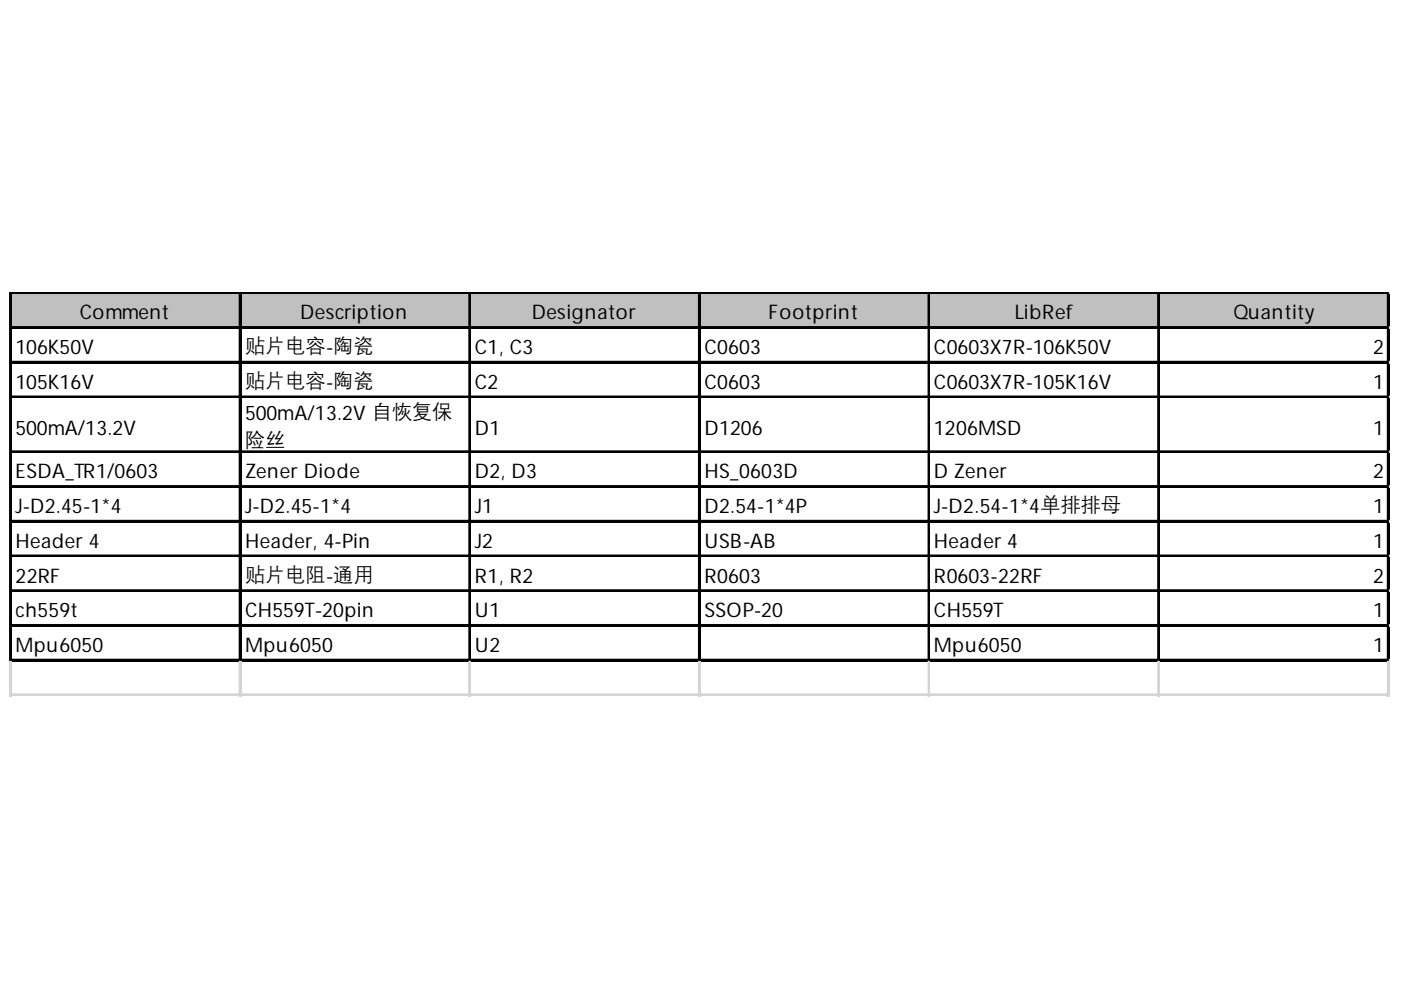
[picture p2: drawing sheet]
<svg xmlns="http://www.w3.org/2000/svg" width="297mm" height="210mm" viewBox="0 0 297 210" stroke-linecap="round" stroke-linejoin="round" font-family="sans-serif">
<defs><g id="words">
<g font-size="4.3">
<text x="16.9" y="67.7">Comment</text>
<text x="63.7" y="67.7">Description</text>
<text x="112.7" y="67.7">Designator</text>
<text x="163" y="67.7">Footprint</text>
<text x="215.2" y="67.7">LibRef</text>
<text x="261.5" y="67.7">Quantity</text>
<text x="3.3" y="75.1">106K50V</text>
<text x="52" y="74.7">贴片电容-陶瓷</text>
<text x="100.7" y="75.1">C1, C3</text>
<text x="149.3" y="75.1">C0603</text>
<text x="198" y="75.1">C0603X7R-106K50V</text>
<text x="291.1" y="75.1">2</text>
<text x="3.3" y="82.5">105K16V</text>
<text x="52" y="82.1">贴片电容-陶瓷</text>
<text x="100.7" y="82.5">C2</text>
<text x="149.3" y="82.5">C0603</text>
<text x="198" y="82.5">C0603X7R-105K16V</text>
<text x="291.1" y="82.5">1</text>
<text x="52" y="89">500mA/13.2V 自恢复保</text>
<text x="3.3" y="92.1">500mA/13.2V</text>
<text x="52" y="94.5">险丝</text>
<text x="100.7" y="92.1">D1</text>
<text x="149.3" y="92.1">D1206</text>
<text x="198" y="92.1">1206MSD</text>
<text x="291.1" y="92.1">1</text>
<text x="3.3" y="101.4">ESDA_TR1/0603</text>
<text x="52" y="101.4">Zener Diode</text>
<text x="100.7" y="101.4">D2, D3</text>
<text x="149.3" y="101.4">HS_0603D</text>
<text x="198" y="101.4">D Zener</text>
<text x="291.1" y="101.4">2</text>
<text x="3.3" y="108.8">J-D2.45-1*4</text>
<text x="52" y="108.8">J-D2.45-1*4</text>
<text x="100.7" y="108.8">J1</text>
<text x="149.3" y="108.8">D2.54-1*4P</text>
<text x="198" y="108.8">J-D2.54-1*4单排排母</text>
<text x="291.1" y="108.8">1</text>
<text x="3.3" y="116.2">Header 4</text>
<text x="52" y="116.2">Header, 4-Pin</text>
<text x="100.7" y="116.2">J2</text>
<text x="149.3" y="116.2">USB-AB</text>
<text x="198" y="116.2">Header 4</text>
<text x="291.1" y="116.2">1</text>
<text x="3.3" y="123.5">22RF</text>
<text x="52" y="123.2">贴片电阻-通用</text>
<text x="100.7" y="123.5">R1, R2</text>
<text x="149.3" y="123.5">R0603</text>
<text x="198" y="123.5">R0603-22RF</text>
<text x="291.1" y="123.5">2</text>
<text x="3.3" y="130.9">ch559t</text>
<text x="52" y="130.9">CH559T-20pin</text>
<text x="100.7" y="130.9">U1</text>
<text x="149.3" y="130.9">SSOP-20</text>
<text x="198" y="130.9">CH559T</text>
<text x="291.1" y="130.9">1</text>
<text x="3.3" y="138.3">Mpu6050</text>
<text x="52" y="138.3">Mpu6050</text>
<text x="100.7" y="138.3">U2</text>
<text x="198" y="138.3">Mpu6050</text>
<text x="291.1" y="138.3">1</text>
</g>
</g></defs>
<path d="M2.5 62.3h292.1v7.4h-292.1z" fill="#c0c0c0"/>
<g fill="none" stroke="#000" stroke-width=".39">
<path d="M2.1 62v78.2M2.3 62v78.2M2.5 62h292.1M2.5 62.2h292.1M2.5 69.3h292.1M2.5 69.5h292.1M2.5 76.7h292.1M2.5 76.9h292.1M50.8 62.4v77.8M51 62.4v77.8M99.5 62.4v77.8M99.7 62.4v77.8"/>
<path d="M148.2 62.4v77.8M148.4 62.4v77.8M196.9 62.4v77.8M197 62.4v77.8M245.5 62.4v77.8M245.7 62.4v77.8M294.2 62.4v77.8M294.4 62.4v77.8M2.5 84.1h292.1M2.5 84.2h292.1M2.5 95.7h292.1M2.5 95.9h292.1"/>
<path d="M2.5 103h292.1M2.5 103.2h292.1M2.5 110.4h292.1M2.5 110.6h292.1M2.5 117.8h292.1M2.5 118h292.1M2.5 125.1h292.1M2.5 125.3h292.1M2.5 132.5h292.1M2.5 132.7h292.1M2.5 139.9h292.1M2.5 140h292.1"/>
</g>
<g fill="none" stroke="#d4d4d4" stroke-width=".39">
<path d="M294.6 62h.1M2.1 140.2v7.5M2.3 140.2v7.5M50.8 140.2v7.5M51 140.2v7.5M99.5 140.2v7.5M99.7 140.2v7.5M148.2 140.2v7.5M148.4 140.2v7.5M196.9 140.2v7.5M197 140.2v7.5M245.5 140.2v7.5"/>
<path d="M245.7 140.2v7.5M294.2 140.2v7.5M294.4 140.2v7.5"/>
</g>
<path d="M294.6 62v.4z" fill="#d4d4d4"/>
<path d="M294.6 69.3h.1" fill="none" stroke="#d4d4d4" stroke-width=".39"/>
<path d="M294.6 69.3v.4z" fill="#d4d4d4"/>
<path d="M294.6 76.7h.1" fill="none" stroke="#d4d4d4" stroke-width=".39"/>
<path d="M294.6 76.7v.4z" fill="#d4d4d4"/>
<path d="M294.6 84.1h.1" fill="none" stroke="#d4d4d4" stroke-width=".39"/>
<path d="M294.6 84.1v.3z" fill="#d4d4d4"/>
<path d="M294.6 95.7h.1" fill="none" stroke="#d4d4d4" stroke-width=".39"/>
<path d="M294.6 95.7v.4z" fill="#d4d4d4"/>
<path d="M294.6 103h.1" fill="none" stroke="#d4d4d4" stroke-width=".39"/>
<path d="M294.6 103v.4z" fill="#d4d4d4"/>
<path d="M294.6 110.4h.1" fill="none" stroke="#d4d4d4" stroke-width=".39"/>
<path d="M294.6 110.4v.4z" fill="#d4d4d4"/>
<path d="M294.6 117.8h.1" fill="none" stroke="#d4d4d4" stroke-width=".39"/>
<path d="M294.6 117.8v.4z" fill="#d4d4d4"/>
<path d="M294.6 125.1h.1" fill="none" stroke="#d4d4d4" stroke-width=".39"/>
<path d="M294.6 125.1v.4z" fill="#d4d4d4"/>
<path d="M294.6 132.5h.1" fill="none" stroke="#d4d4d4" stroke-width=".39"/>
<path d="M294.6 132.5v.4z" fill="#d4d4d4"/>
<path d="M294.6 139.9h.1" fill="none" stroke="#d4d4d4" stroke-width=".39"/>
<path d="M294.6 139.9v.3z" fill="#d4d4d4"/>
<path d="M2.1 147.2h292.5M2.1 147.4h292.5" fill="none" stroke="#d4d4d4" stroke-width=".39"/>
<use href="#words"/>
</svg>
